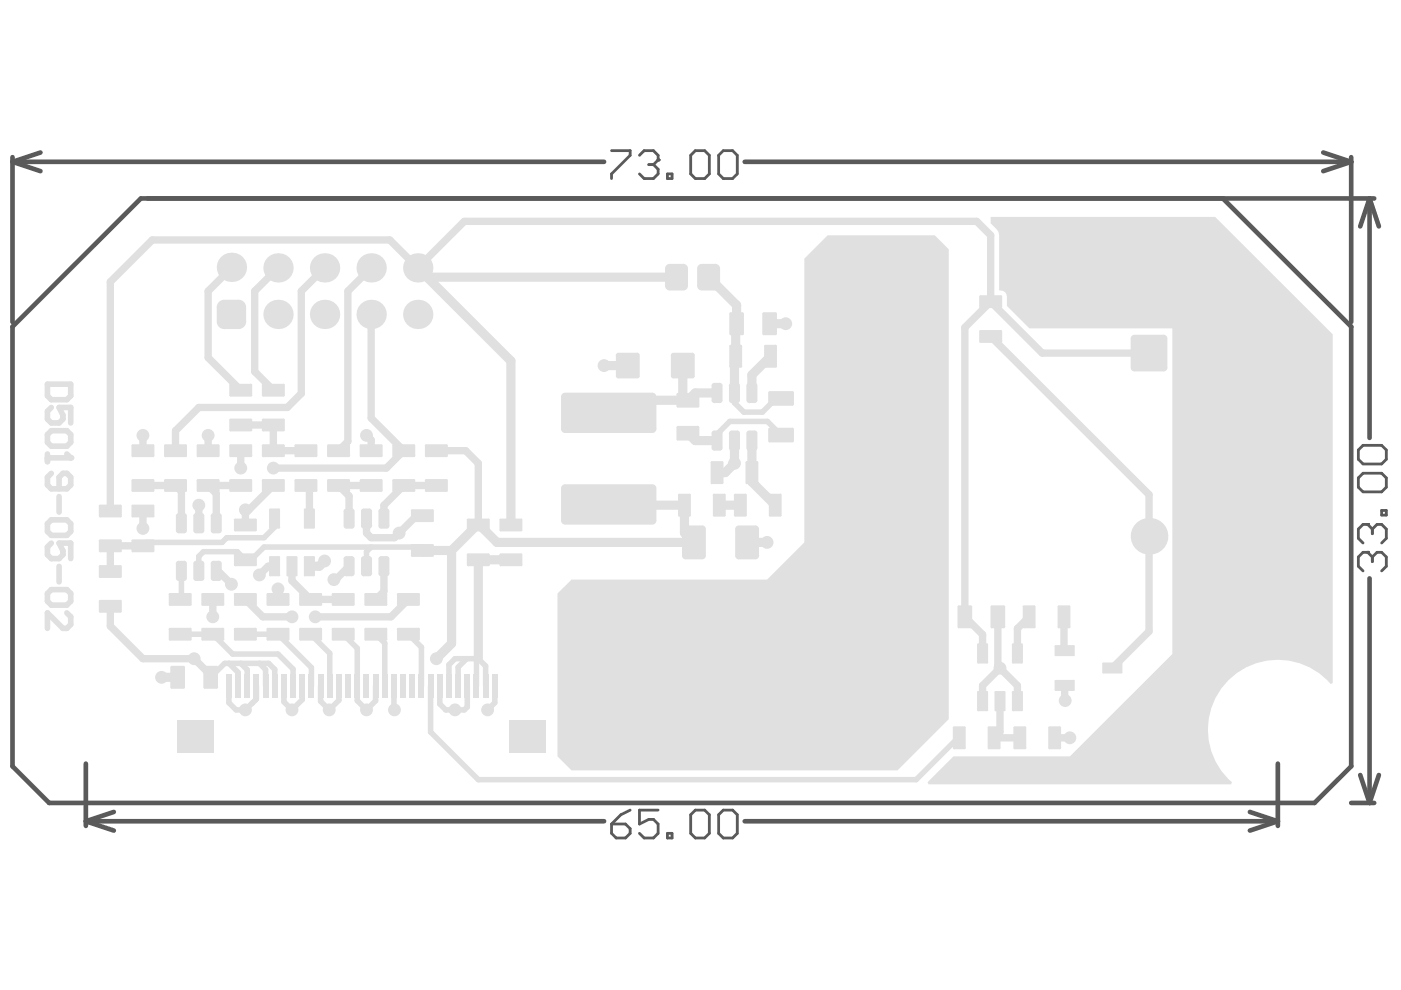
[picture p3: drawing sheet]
<svg xmlns="http://www.w3.org/2000/svg" width="297mm" height="210mm" viewBox="0 0 297 210" stroke-linecap="round" stroke-linejoin="round" font-family="sans-serif">
<g fill="none" stroke="#5a5a5a" stroke-width=".99">
<path d="M2.7 33.3v35M2.7 34.3l5.9 2M2.7 34.3h125.4M8.6 32.3l-5.9 2M157.9 34.3h128.6M280.6 32.3l5.9 2M286.5 33.3v35M286.5 34.3l-5.9 2M31.3 42.1h260.1M290.4 42.1l1.9 5.9M290.4 42.1v50.7M290.4 42.1l-2 5.9"/>
<path d="M290.4 122.6v47.6M18.2 161.9v13.2M18.2 174.1l5.9 2M18.2 174.1h109.9M24.1 172.2l-5.9 1.9M157.9 174.1h113M265 172.2l5.9 1.9M270.9 161.9v13.2M270.9 174.1l-5.9 2M286.5 170.2h4.9M288.4 164.3l2 5.9M292.3 164.3l-1.9 5.9"/>
</g>
<path d="M290 117.1h-1l-1 1v2l1 1" fill="none" stroke="#5a5a5a" stroke-width=".59"/>
<circle cx="290" cy="117.1" r=".3" fill="#5a5a5a"/>
<path d="M290 117.1l1 1M290 111.2h-1l-1 1v1.9l1 1M291 118.1v1M291 118.1l.9-1h1l1 1v2l-1 1" fill="none" stroke="#5a5a5a" stroke-width=".59"/>
<circle cx="290" cy="111.2" r=".3" fill="#5a5a5a"/>
<g fill="none" stroke="#5a5a5a" stroke-width=".59">
<path d="M129.7 31.9h3.9v1l-3.9 4v1M135.6 32.9l1-1h1.9l1 1v1M288 95.4l1-1h3.9l1 1v2l-1 1h-3.9l-1-1zM288 101.3l1-1h3.9l1 1v2l-1 1h-3.9l-1-1zM290 111.2l1 1M291 112.2v1M291 112.2l.9-1h1l1 1v1.9l-1 1M292.9 108.2h1v1h-1zM129.7 174.7h2.9l1 1v1l-1 1h-2l-.9-1zM133.6 171.8l-2 .9-1.9 2M139.5 171.8h-3.9v2.9l2-1h.9l1 1v2l-1 1h-1.9l-1-1M141.5 176.7h1v1h-1z"/>
<path d="M146.4 172.7l1-.9h2l1 .9v4l-1 1h-2l-1-1zM152.4 172.7l1-.9h1.9l1 .9v4l-1 1h-1.9l-1-1z"/>
</g>
<circle cx="139.5" cy="33.9" r=".3" fill="#5a5a5a"/>
<path d="M137.6 34.9h.9M138.5 34.9l1 1v1l-1 1h-1.9l-1-1M139.5 33.9l-1 1M141.5 36.9h1v1h-1zM146.4 32.9l1-1h2l1 1v4l-1 1h-2l-1-1zM152.4 32.9l1-1h1.9l1 1v4l-1 1h-1.9l-1-1z" fill="none" stroke="#5a5a5a" stroke-width=".59"/>
<path d="M2.7 69.3l27.2-27.2h229.4l27.2 27.2v93.2l-7.8 7.7h-268.3l-7.7-7.7z" fill="none" stroke="#5a5a5a" stroke-width=".99"/>
<g fill="#e0e0e0">
<path d="M210 46h47.6l25 24.9v73.9l-.5 .2a14.8 14.8 0 0 0-21.6-.8 14.8 14.8 0 0 0 .7 21.6l-.2 .5h-64.1l-.2-.5 5.4-5.4h24.7l21.8-21.7v-69.1h-30.3l-4.8-4.7v-2a1.34 1.34 0 0 0-1.7-1.3v-11.7l-.1-.7-.4-.6-1.3-1.3z"/>
<path d="M170.5 54.8l5-4.9h22.7l3 3v99.6l-10.9 10.8h-69.1l-3-2.9v-34.5l3-3h41.4l7.9-7.9z"/>
<circle cx="30.3" cy="115.7" r=".78"/>
</g>
<path d="M31 115l-.7 .7" fill="none" stroke="#e0e0e0" stroke-width="1.2"/>
<circle cx="38.2" cy="134.5" r=".58" fill="#e0e0e0"/>
<path d="M42.2 118v3M48.1 114l-1 1M38.5 126.8l-.3 .3M45.1 134.5l4.2 4.2M50.5 142.6v2.8M53.5 149.1h.1M56.3 142v3.4M58.3 141.9v3.5" fill="none" stroke="#e0e0e0" stroke-width="1.2"/>
<path d="M42.2 86.4l-5 4.9M51 95.6v3.6M37.2 102.9l1.3 1.3M45.1 127.1v3.7M45.8 121h.4l2.9 2.9" fill="none" stroke="#e0e0e0" stroke-width="1.6"/>
<circle cx="58.9" cy="134.5" r=".58" fill="#e0e0e0"/>
<path d="M54 78.8l4 3.9M64.9 102.9l.7 .8M71.8 102.9l2.2 2.3M58.2 120h-1.3l-1.9 1.9M61.9 120v3.1M74 120l-2.8 2.9h-.4" fill="none" stroke="#e0e0e0" stroke-width="1.6"/>
<path d="M58.2 110v1.8l-2.2 2.2M62.1 141.9v3.5M66 141.5v3.9" fill="none" stroke="#e0e0e0" stroke-width="1.2"/>
<circle cx="71.8" cy="102.9" r=".78" fill="#e0e0e0"/>
<path d="M79.7 134.7v-.2l1.9 1.9M86.6 134.7v-.2l2.8 2.7" fill="none" stroke="#e0e0e0" stroke-width="1.2"/>
<path d="M77.7 110v3l1 1" fill="none" stroke="#e0e0e0" stroke-width="1.6"/>
<circle cx="85.6" cy="102.9" r=".78" fill="#e0e0e0"/>
<g fill="none" stroke="#e0e0e0" stroke-width="1.9">
<path d="M88.6 56.8l19.7 19.7v34.8M90.5 58.8h52.9M150.2 58.8l6 5.9v3.9l-.2 .2v6.7l-.3 .3v7.5M128.1 77.5h5M144.8 77.5v6.3l1 1.1M163.2 68.6h3.4M163.4 75.5l-4 4v3.8M145.8 84.9h-14.1l-2.6 2.6M145.8 91.9l1.6 1.5h4.6M152 83.3h-4.6l-1.6 1.6M155.7 93.4v4.8l-1.9 2h-1.8M159.4 93.4v8.8l5 4.9"/>
<path d="M68.8 118.9l-1.1 1.1h-2.1M95.7 116.7h-6.1l.2 .3M95.7 116.7v19.7l-3.2 3.3M108.3 118.7h-6.9v21M129.1 107l.1 .1h15.9v5.9l2 2h-41.7l-4-3.9-5.7 5.6M152.5 107.1h4.5M158.4 115h4.2M58.9 124.9v2.2M34.3 143.6h3.4"/>
</g>
<g fill="none" stroke="#e0e0e0" stroke-width="1.2">
<path d="M10.1 81.5h4.9v2.4l-.8 .8h-3.3l-.8-.8zM10.1 92.1l.8-.8h3.3l.8 .8v1.7l-.8 .8h-3.3l-.8-.8zM10.1 96.3v1.6M10.1 97.1h4.9M10.9 86.4l-.8 .8v1.7l.8 .8h1.6l.8-.8v-.9l-.8-1.6h2.5v3.3M155.7 83.3v2.1l2 2h4l2.9-2.9h1M165.6 92.2l-2.9-2.8h-8l-2.7 2.7v1.3M31 115h16.1M48.1 114h7.9M78.7 116l-1 1v3M89.6 116h-33.6l-2.7 2.7h-1.3l-1.7-1.7h-7.2l-.9 1M38.2 134.5h6.9"/>
<path d="M38.5 121v5.8M49.3 138.7h9.6l3.2 3.2M52 134.5h6.9l7.1 7M65.9 134.5l4 4v6.9M72.8 134.5l2.9 2.9v11.2l2 1.9 1.9-1.9v-3.2M81.6 136.4v9M89.4 137.2v8.2M98.9 139.7l-1.8 1.8v3.9M101.4 139.7l1.6 1.5v4.2M101.4 139.7h-4.9l-1.3 1.2v4.5M101.4 139.7l-.4 .3v5.4M48.5 145.4v3.6l1.6 1.5h1.9l2.4-2.3v-2.8"/>
<path d="M48.6 140.6l1.9 2M51 140.6l1.4 1.4v3.4M54.2 148.4h.1M55 140.6l1.3 1.4M58.3 141.9l-1.3-1.3h-9.4l-2.9 3M60.2 145.4v3.4l1.7 1.7 2.2-2.2v-2.9M68 145.4v3.3l1.8 1.8 2.1-2v-3.1M83.5 145.4v5l.1 .1M91.3 145.4v9.8l10.1 10.1h92.8l8.9-8.9M93.2 145.4v3.9l1.3 1.2h3.9l.7-.6v-4.5M104.9 145.4v3.6l-1.5 1.5"/>
</g>
<g fill="none" stroke="#e0e0e0" stroke-width="1.6">
<path d="M49.1 56.8l-5 4.9v14.1l6.9 6.9M58.9 56.8l-4.9 4.9v17.1M68.8 56.8l-4.9 4.9v21.7l-3 3h-18.7M78.7 56.8l-4.9 4.9v31.9l-2 2M78.7 66.7v22l6.9 6.9-3.7 3.6h-23.9M210 64l-5.4 5.4v61.4l3.7 3.7v3.9M210 64v-14.1l-2.9-3h-108.7l-9.8 9.9-6-5.9h-50.3l-8.9 8.9v48.5M210 71.3l33.6 33.6v29l-7.8 7.7M210 64l11 10.9h22.6M30.3 92.3v3.3M37.2 91.3v4.3M44.1 92.3v3.3"/>
<path d="M51 90.1h7v5.5h6.9M77.7 92.3l1 1v2.3M92.5 95.6h6.2l2.7 2.6v12.9M30.3 115.7h-6.9v5.5M30.3 108.3v3.7M30.3 102.9h6.9M38.5 104.2v6.7M42.2 107.1v3.8M51 102.9h-6.9l1.7 1.8v6.2M58 102.9l-5.2 5.2h-.8v3.2M65.6 103.7v6.3M71.8 102.9h6.9"/>
<path d="M74 105.2v4.8M89.6 109.3h-1.3l-4.7 4.7h-4.9M92.5 102.9h-6.9l-4.2 4.2v2.9M23.4 128.6v4.2l6.9 6.9h10.9l3.5 3.5v.4M52 127.1l3.7 3.7h6.2M61.9 123.1l4 4h6.9M81.4 120v5.4l-1.7 1.7M86.6 127.1l-3.7 3.7h-16.1M211.6 130.8v10.4l4.1 4.2v3.4M218.2 130.8l-2.5 2.5v5.1M225.6 130.8v7l.1 .1M212 141.7l-3.7 3.7v3.4"/>
<path d="M212 148.8v6.4l-1.2 1.2h5.4M223.6 156.4h3.2M225.7 145.3v3.1l.1 .1"/>
</g>
<circle cx="15" cy="97.1" r=".59" fill="#e0e0e0"/>
<path d="M14.2 96.3l.8 .8M10.1 111l.8-.8h3.3l.8 .8v1.7l-.8 .8h-3.3l-.8-.8zM10.9 100.4l-.8 .8v1.6l.8 .8h3.3l.8-.8v-1.6l-.8-.8h-.9l-.8 .8v2.4M10.9 115.2l-.8 .8v1.6l.8 .8h1.6l.8-.8v-.8l-.8-1.6h2.5v3.2M12.5 105.3v3.3M10.1 125.8l.8-.8h3.3l.8 .8v1.7l-.8 .8h-3.3l-.8-.8zM12.5 120.1v3.3M14.2 129.9l.8 .9v1.6l-.8 .8h-.9l-3.2-3.3v3.3" fill="none" stroke="#e0e0e0" stroke-width="1.2"/>
<g fill="#e0e0e0">
<path d="M50.6 63.6v1.5zM50.6 63.6a1.55 1.55 0 0 1 1.6 1.5h-1.6z"/>
<path d="M46 65.1h1.5zM46.3 64.2l.7-.6h.5v1.5h-1.5z"/>
<path d="M47.5 68.2v1.6zM46 68.2h1.5v1.6a1.55 1.55 0 0 1-1.5-1.6z"/>
<path d="M50.6 68.2h1.6zM50.6 68.2h1.6a1.55 1.55 0 0 1-1.6 1.6z"/>
<path d="M246.7 78h.8zM246.7 78h.8a.78 .78 0 0 1-.8 .7z"/>
<path d="M246.7 71v.8zM246.7 71a.78 .78 0 0 1 .8 .8h-.8z"/>
<path d="M239.7 71.8h.8zM240 71.2l.5-.2v.8h-.8z"/>
<path d="M240.5 78v.7zM239.7 78h.8v.7a.78 .78 0 0 1-.8-.7z"/>
<path d="M21.2 129.6v.3zM21 129.6h.2v.3z"/>
<path d="M25.5 129.6h.3zM25.5 129.6h.3l-.3 .3z"/>
<path d="M25.5 127.2v.3zM25.5 127.2l.3 .3h-.3z"/>
<path d="M21 127.5h.2zM21 127.3l.2-.1v.3h-.2z"/>
<path d="M21.2 122.3v.2zM21 122.3h.2v.2z"/>
<path d="M25.5 122.3h.3zM25.5 122.3h.3l-.3 .2z"/>
<path d="M25.5 119.8v.3zM25.5 119.8l.3 .3h-.3z"/>
<path d="M21 120.1h.2zM21 119.9l.2-.1v.3h-.2z"/>
<path d="M42.7 118.9v.6zM42.7 118.9a.58 .58 0 0 1 .6 .6h-.6z"/>
<path d="M41 119.5h.6zM41.2 119.1l.4-.2v.6h-.6z"/>
<path d="M41.6 122.6v.6zM41 122.6h.6v.6a.58 .58 0 0 1-.6-.6z"/>
<path d="M42.7 122.6h.6zM42.7 122.6h.6a.58 .58 0 0 1-.6 .6z"/>
<path d="M39 118.9v.6zM39 118.9a.58 .58 0 0 1 .6 .6h-.6z"/>
<path d="M37.3 119.5h.6zM37.5 119.1l.4-.2v.6h-.6z"/>
<path d="M37.9 122.6v.6zM37.3 122.6h.6v.6a.58 .58 0 0 1-.6-.6z"/>
<path d="M39 122.6h.6zM39 122.6h.6a.58 .58 0 0 1-.6 .6z"/>
<path d="M46.4 118.9v.6zM46.4 118.9a.58 .58 0 0 1 .6 .6h-.6z"/>
<path d="M44.7 119.5h.6zM44.9 119.1l.4-.2v.6h-.6z"/>
<path d="M45.3 122.6v.6zM44.7 122.6h.6v.6a.58 .58 0 0 1-.6-.6z"/>
<path d="M46.4 122.6h.6zM46.4 122.6h.6a.58 .58 0 0 1-.6 .6z"/>
<path d="M57.3 122v.2zM57 122h.3v.2z"/>
<path d="M59.1 122h.3zM59.1 122h.3l-.3 .2z"/>
<path d="M59.1 117.9v.2zM59.1 117.9l.3 .2h-.3z"/>
<path d="M57 118.1h.3zM57.1 118l.2-.1v.2h-.3z"/>
<path d="M64.7 122v.2zM64.4 122h.3v.2z"/>
<path d="M66.5 122h.3zM66.5 122h.3l-.3 .2z"/>
<path d="M66.5 117.9v.2zM66.5 117.9l.3 .2h-.3z"/>
<path d="M64.4 118.1h.3zM64.5 118l.2-.1v.2h-.3z"/>
<path d="M61 122v.2zM60.7 122h.3v.2z"/>
<path d="M62.8 122h.3zM62.8 122h.3l-.3 .2z"/>
<path d="M62.8 117.9v.2zM62.8 117.9l.3 .2h-.3z"/>
<path d="M60.7 118.1h.3zM60.8 118l.2-.1v.2h-.3z"/>
<path d="M67 101.6v.2zM67 101.6l.3 .2h-.3z"/>
<path d="M62.4 101.8h.3zM62.5 101.7l.2-.1v.2h-.3z"/>
<path d="M62.7 104v.3zM62.4 104h.3v.3z"/>
<path d="M67 104h.3zM67 104h.3l-.3 .3z"/>
<path d="M67 94.2v.3zM67 94.2l.3 .3h-.3z"/>
<path d="M62.4 94.5h.3zM62.5 94.3l.2-.1v.3h-.3z"/>
<path d="M62.7 96.6v.3zM62.4 96.6h.3v.3z"/>
<path d="M67 96.6h.3zM67 96.6h.3l-.3 .3z"/>
<path d="M70.6 135.6v.2zM70.3 135.6h.3v.2z"/>
<path d="M74.9 135.6h.3zM74.9 135.6h.3l-.3 .2z"/>
<path d="M74.9 133.1v.3zM74.9 133.1l.3 .3h-.3z"/>
<path d="M70.3 133.4h.3zM70.4 133.2l.2-.1v.3h-.3z"/>
<path d="M70.6 128.2v.3zM70.3 128.2h.3v.3z"/>
<path d="M74.9 128.2h.3zM74.9 128.2h.3l-.3 .3z"/>
<path d="M74.9 125.7v.3zM74.9 125.7l.3 .3h-.3z"/>
<path d="M70.3 126h.3zM70.4 125.9l.2-.2v.3h-.3z"/>
<path d="M74.6 117.9v.6zM74.6 117.9a.58 .58 0 0 1 .6 .6h-.6z"/>
<path d="M72.8 118.5h.6zM73 118.1l.4-.2v.6h-.6z"/>
<path d="M73.4 121.6v.6zM72.8 121.6h.6v.6a.58 .58 0 0 1-.6-.6z"/>
<path d="M74.6 121.6h.6zM74.6 121.6h.6a.58 .58 0 0 1-.6 .6z"/>
<path d="M73.9 101.6v.2zM73.9 101.6l.3 .2h-.3z"/>
<path d="M69.4 101.8h.2zM69.4 101.7l.2-.1v.2h-.2z"/>
<path d="M69.6 104v.3zM69.4 104h.2v.3z"/>
<path d="M73.9 104h.3zM73.9 104h.3l-.3 .3z"/>
<path d="M73.9 94.2v.3zM73.9 94.2l.3 .3h-.3z"/>
<path d="M69.4 94.5h.2zM69.4 94.3l.2-.1v.3h-.2z"/>
<path d="M69.6 96.6v.3zM69.4 96.6h.2v.3z"/>
<path d="M73.9 96.6h.3zM73.9 96.6h.3l-.3 .3z"/>
<path d="M81.8 133.1v.3zM81.8 133.1l.3 .3h-.3z"/>
<path d="M77.3 133.4h.2zM77.3 133.2l.2-.1v.3h-.2z"/>
<path d="M77.5 135.6v.2zM77.3 135.6h.2v.2z"/>
<path d="M81.8 135.6h.3zM81.8 135.6h.3l-.3 .2z"/>
<path d="M81.8 125.7v.3zM81.8 125.7l.3 .3h-.3z"/>
<path d="M77.3 126h.2zM77.3 125.9l.2-.2v.3h-.2z"/>
<path d="M77.5 128.2v.3zM77.3 128.2h.2v.3z"/>
<path d="M81.8 128.2h.3zM81.8 128.2h.3l-.3 .3z"/>
<path d="M82 117.9v.6zM82 117.9a.58 .58 0 0 1 .6 .6h-.6z"/>
<path d="M80.2 118.5h.6zM80.4 118.1l.4-.2v.6h-.6z"/>
<path d="M80.8 121.6v.6zM80.2 121.6h.6v.6a.58 .58 0 0 1-.6-.6z"/>
<path d="M82 121.6h.6zM82 121.6h.6a.58 .58 0 0 1-.6 .6z"/>
<path d="M78.3 117.9v.6zM78.3 117.9a.58 .58 0 0 1 .6 .6h-.6z"/>
<path d="M76.5 118.5h.6zM76.7 118.1l.4-.2v.6h-.6z"/>
<path d="M77.1 121.6v.6zM76.5 121.6h.6v.6a.58 .58 0 0 1-.6-.6z"/>
<path d="M78.3 121.6h.6zM78.3 121.6h.6a.58 .58 0 0 1-.6 .6z"/>
<path d="M80.9 101.6v.2zM80.9 101.6l.2 .2h-.2z"/>
<path d="M76.3 101.8h.2zM76.3 101.7l.2-.1v.2h-.2z"/>
<path d="M76.5 104v.3zM76.3 104h.2v.3z"/>
<path d="M80.9 104h.2zM80.9 104h.2l-.2 .3z"/>
<path d="M80.9 94.2v.3zM80.9 94.2l.2 .3h-.2z"/>
<path d="M76.3 94.5h.2zM76.3 94.3l.2-.1v.3h-.2z"/>
<path d="M76.5 96.6v.3zM76.3 96.6h.2v.3z"/>
<path d="M80.9 96.6h.2zM80.9 96.6h.2l-.2 .3z"/>
<path d="M88.8 133.1v.3zM88.8 133.1l.2 .3h-.2z"/>
<path d="M84.2 133.4h.2zM84.2 133.2l.2-.1v.3h-.2z"/>
<path d="M84.4 135.6v.2zM84.2 135.6h.2v.2z"/>
<path d="M88.8 135.6h.2zM88.8 135.6h.2l-.2 .2z"/>
<path d="M88.8 125.7v.3zM88.8 125.7l.2 .3h-.2z"/>
<path d="M84.2 126h.2zM84.2 125.9l.2-.2v.3h-.2z"/>
<path d="M84.4 128.2v.3zM84.2 128.2h.2v.3z"/>
<path d="M88.8 128.2h.2zM88.8 128.2h.2l-.2 .3z"/>
<path d="M25.5 107v.3zM25.5 107l.3 .3h-.3z"/>
<path d="M21 107.3h.2zM21 107.1l.2-.1v.3h-.2z"/>
<path d="M21.2 109.4v.3zM21 109.4h.2v.3z"/>
<path d="M25.5 109.4h.3zM25.5 109.4h.3l-.3 .3z"/>
<path d="M25.5 114.4v.2zM25.5 114.4l.3 .2h-.3z"/>
<path d="M21 114.6h.2zM21 114.5l.2-.1v.2h-.2z"/>
<path d="M21.2 116.8v.3zM21 116.8h.2v.3z"/>
<path d="M25.5 116.8h.3zM25.5 116.8h.3l-.3 .3z"/>
<path d="M39 108.8v.6zM39 108.8a.58 .58 0 0 1 .6 .6h-.6z"/>
<path d="M37.3 109.4h.6zM37.5 109l.4-.2v.6h-.6z"/>
<path d="M37.9 112.5v.6zM37.3 112.5h.6v.6a.58 .58 0 0 1-.6-.6z"/>
<path d="M39 112.5h.6zM39 112.5h.6a.58 .58 0 0 1-.6 .6z"/>
<path d="M42.7 108.8v.6zM42.7 108.8a.58 .58 0 0 1 .6 .6h-.6z"/>
<path d="M41 109.4h.6zM41.2 109l.4-.2v.6h-.6z"/>
<path d="M41.6 112.5v.6zM41 112.5h.6v.6a.58 .58 0 0 1-.6-.6z"/>
<path d="M42.7 112.5h.6zM42.7 112.5h.6a.58 .58 0 0 1-.6 .6z"/>
<path d="M46.4 108.8v.6zM46.4 108.8a.58 .58 0 0 1 .6 .6h-.6z"/>
<path d="M44.7 109.4h.6zM44.9 109l.4-.2v.6h-.6z"/>
<path d="M45.3 112.5v.6zM44.7 112.5h.6v.6a.58 .58 0 0 1-.6-.6z"/>
<path d="M46.4 112.5h.6zM46.4 112.5h.6a.58 .58 0 0 1-.6 .6z"/>
<path d="M57.3 111.9v.2zM57 111.9h.3v.2z"/>
<path d="M59.1 111.9h.3zM59.1 111.9h.3l-.3 .2z"/>
<path d="M59.1 107.8v.2zM59.1 107.8l.3 .2h-.3z"/>
<path d="M57 108h.3zM57.1 107.9l.2-.1v.2h-.3z"/>
<path d="M64.7 111.9v.2zM64.4 111.9h.3v.2z"/>
<path d="M66.5 111.9h.3zM66.5 111.9h.3l-.3 .2z"/>
<path d="M66.5 107.8v.2zM66.5 107.8l.3 .2h-.3z"/>
<path d="M64.4 108h.3zM64.5 107.9l.2-.1v.2h-.3z"/>
<path d="M74.6 107.8v.6zM74.6 107.8a.58 .58 0 0 1 .6 .6h-.6z"/>
<path d="M72.8 108.4h.6zM73 108l.4-.2v.6h-.6z"/>
<path d="M73.4 111.5v.6zM72.8 111.5h.6v.6a.58 .58 0 0 1-.6-.6z"/>
<path d="M74.6 111.5h.6zM74.6 111.5h.6a.58 .58 0 0 1-.6 .6z"/>
<path d="M82 107.8v.6zM82 107.8a.58 .58 0 0 1 .6 .6h-.6z"/>
<path d="M80.2 108.4h.6zM80.4 108l.4-.2v.6h-.6z"/>
<path d="M80.8 111.5v.6zM80.2 111.5h.6v.6a.58 .58 0 0 1-.6-.6z"/>
<path d="M82 111.5h.6zM82 111.5h.6a.58 .58 0 0 1-.6 .6z"/>
<path d="M78.3 107.8v.6zM78.3 107.8a.58 .58 0 0 1 .6 .6h-.6z"/>
<path d="M76.5 108.4h.6zM76.7 108l.4-.2v.6h-.6z"/>
<path d="M77.1 111.5v.6zM76.5 111.5h.6v.6a.58 .58 0 0 1-.6-.6z"/>
<path d="M78.3 111.5h.6zM78.3 111.5h.6a.58 .58 0 0 1-.6 .6z"/>
<path d="M141 56.9h1zM141.3 56.2l.7-.2v.9h-1z"/>
<path d="M142 60.6v1zM141 60.6h1v1a.97 .97 0 0 1-1-1z"/>
<path d="M144.9 60.6h1zM144.9 60.6h1a.97 .97 0 0 1-1 1z"/>
<path d="M144.9 56v.9zM144.9 56a.97 .97 0 0 1 1 .9h-1z"/>
<path d="M151.4 84.9v.6zM150.9 84.9h.5v.6a.58 .58 0 0 1-.5-.6z"/>
<path d="M152.6 84.9h.6zM152.6 84.9h.6a.58 .58 0 0 1-.6 .6z"/>
<path d="M152.6 81.2v.6zM152.6 81.2a.58 .58 0 0 1 .6 .6h-.6z"/>
<path d="M150.9 81.8h.5zM151 81.3l.4-.1v.6h-.5z"/>
<path d="M151.4 95v.5zM150.9 95h.5v.5a.58 .58 0 0 1-.5-.5z"/>
<path d="M152.6 95h.6zM152.6 95h.6a.58 .58 0 0 1-.6 .5z"/>
<path d="M152.6 91.3v.6zM152.6 91.3a.58 .58 0 0 1 .6 .6h-.6z"/>
<path d="M150.9 91.9h.5zM151 91.4l.4-.1v.6h-.5z"/>
<path d="M150.7 98h.2zM150.7 97.9l.2-.1v.2h-.2z"/>
<path d="M150.9 102.4v.2zM150.7 102.4h.2v.2z"/>
<path d="M153.1 102.4h.3zM153.1 102.4h.3l-.3 .2z"/>
<path d="M153.1 97.8v.2zM153.1 97.8l.3 .2h-.3z"/>
<path d="M147.8 56.9h1zM148.1 56.2l.7-.2v.9h-1z"/>
<path d="M148.8 60.6v1zM147.8 60.6h1v1a.97 .97 0 0 1-1-1z"/>
<path d="M151.7 60.6h1zM151.7 60.6h1a.97 .97 0 0 1-1 1z"/>
<path d="M151.7 56v.9zM151.7 56a.97 .97 0 0 1 1 .9h-1z"/>
<path d="M160.2 117.8h.7zM160.2 117.8h.7a.76 .76 0 0 1-.7 .8z"/>
<path d="M160.2 111.4v.8zM160.2 111.4a.76 .76 0 0 1 .7 .8h-.7z"/>
<path d="M155.9 112.2h.7zM156.1 111.6l.5-.2v.8h-.7z"/>
<path d="M156.6 117.8v.8zM155.9 117.8h.7v.8a.76 .76 0 0 1-.7-.8z"/>
<path d="M158.8 84.9v.6zM158.3 84.9h.5v.6a.58 .58 0 0 1-.5-.6z"/>
<path d="M160 84.9h.6zM160 84.9h.6a.58 .58 0 0 1-.6 .6z"/>
<path d="M160 81.2v.6zM160 81.2a.58 .58 0 0 1 .6 .6h-.6z"/>
<path d="M158.3 81.8h.5zM158.4 81.3l.4-.1v.6h-.5z"/>
<path d="M158.8 95v.5zM158.3 95h.5v.5a.58 .58 0 0 1-.5-.5z"/>
<path d="M160 95h.6zM160 95h.6a.58 .58 0 0 1-.6 .5z"/>
<path d="M160 91.3v.6zM160 91.3a.58 .58 0 0 1 .6 .6h-.6z"/>
<path d="M158.3 91.9h.5zM158.4 91.4l.4-.1v.6h-.5z"/>
<path d="M158.1 98h.2zM158.1 97.9l.2-.1v.2h-.2z"/>
<path d="M158.3 102.4v.2zM158.1 102.4h.2v.2z"/>
<path d="M160.5 102.4h.3zM160.5 102.4h.3l-.3 .2z"/>
<path d="M160.5 97.8v.2zM160.5 97.8l.3 .2h-.3z"/>
<path d="M163.2 93.5v.3zM162.9 93.5h.3v.3z"/>
<path d="M168 93.5h.3zM168 93.5h.3l-.3 .3z"/>
<path d="M168 90.7v.3zM168 90.7l.3 .3h-.3z"/>
<path d="M162.9 91h.3zM162.9 90.8l.3-.1v.3h-.3z"/>
<path d="M163.2 85.7v.3zM162.9 85.7h.3v.3z"/>
<path d="M168 85.7h.3zM168 85.7h.3l-.3 .3z"/>
<path d="M168 82.9v.3zM168 82.9l.3 .3h-.3z"/>
<path d="M162.9 83.2h.3zM162.9 83.1l.3-.2v.3h-.3z"/>
<path d="M207.4 150.6v.2zM207.2 150.6h.2v.2z"/>
<path d="M209.3 150.6h.2zM209.3 150.6h.2l-.2 .2z"/>
<path d="M209.3 146.5v.3zM209.3 146.5l.2 .3h-.2z"/>
<path d="M207.2 146.8h.2zM207.2 146.6l.2-.1v.3h-.2z"/>
<path d="M205.8 132.9h.3zM205.8 132.9h.3l-.3 .3z"/>
<path d="M205.8 128.4v.3zM205.8 128.4l.3 .3h-.3z"/>
<path d="M203 128.7h.3zM203.1 128.5l.2-.1v.3h-.3z"/>
<path d="M203.3 132.9v.3zM203 132.9h.3v.3z"/>
<path d="M214.8 150.6v.2zM214.5 150.6h.3v.2z"/>
<path d="M216.6 150.6h.3zM216.6 150.6h.3l-.3 .2z"/>
<path d="M216.6 146.5v.3zM216.6 146.5l.3 .3h-.3z"/>
<path d="M214.5 146.8h.3zM214.6 146.6l.2-.1v.3h-.3z"/>
<path d="M211.1 150.6v.2zM210.9 150.6h.2v.2z"/>
<path d="M213 150.6h.2zM213 150.6h.2l-.2 .2z"/>
<path d="M213 146.5v.3zM213 146.5l.2 .3h-.2z"/>
<path d="M210.9 146.8h.2zM210.9 146.6l.2-.1v.3h-.2z"/>
<path d="M217.3 158.6h.3zM217.3 158.6h.3l-.3 .3z"/>
<path d="M217.3 154v.3zM217.3 154l.3 .3h-.3z"/>
<path d="M214.9 154.3h.2zM214.9 154.1l.2-.1v.3h-.2z"/>
<path d="M215.1 158.6v.3zM214.9 158.6h.2v.3z"/>
<path d="M224.7 158.6h.3zM224.7 158.6h.3l-.3 .3z"/>
<path d="M224.7 154v.3zM224.7 154l.3 .3h-.3z"/>
<path d="M222.3 154.3h.2zM222.3 154.1l.2-.1v.3h-.2z"/>
<path d="M222.5 158.6v.3zM222.3 158.6h.2v.3z"/>
<path d="M146.2 109.3h.3zM146.2 109.3h.3l-.3 .2z"/>
<path d="M146.2 104.7v.3zM146.2 104.7l.3 .3h-.3z"/>
<path d="M143.8 105h.2zM143.8 104.8l.2-.1v.3h-.2z"/>
<path d="M144 109.3v.2zM143.8 109.3h.2v.2z"/>
<path d="M153.6 109.3h.3zM153.6 109.3h.3l-.3 .2z"/>
<path d="M153.6 104.7v.3zM153.6 104.7l.3 .3h-.3z"/>
<path d="M151.1 105h.3zM151.2 104.8l.2-.1v.3h-.3z"/>
<path d="M151.4 109.3v.2zM151.1 109.3h.3v.2z"/>
<path d="M158.1 109.3h.2zM158.1 109.3h.2l-.2 .2z"/>
<path d="M158.1 104.7v.3zM158.1 104.7l.2 .3h-.2z"/>
<path d="M155.6 105h.3zM155.6 104.8l.3-.1v.3h-.3z"/>
<path d="M155.9 109.3v.2zM155.6 109.3h.3v.2z"/>
<path d="M165.4 109.3h.3zM165.4 109.3h.3l-.3 .2z"/>
<path d="M165.4 104.7v.3zM165.4 104.7l.3 .3h-.3z"/>
<path d="M163 105h.3zM163 104.8l.3-.1v.3h-.3z"/>
<path d="M163.3 109.3v.2zM163 109.3h.3v.2z"/>
<path d="M207.4 140.5v.2zM207.2 140.5h.2v.2z"/>
<path d="M209.3 140.5h.2zM209.3 140.5h.2l-.2 .2z"/>
<path d="M209.3 136.4v.3zM209.3 136.4l.2 .3h-.2z"/>
<path d="M207.2 136.7h.2zM207.2 136.5l.2-.1v.3h-.2z"/>
<path d="M214.8 140.5v.2zM214.5 140.5h.3v.2z"/>
<path d="M216.6 140.5h.3zM216.6 140.5h.3l-.3 .2z"/>
<path d="M216.6 136.4v.3zM216.6 136.4l.3 .3h-.3z"/>
<path d="M214.5 136.7h.3zM214.6 136.5l.2-.1v.3h-.3z"/>
<path d="M36.1 141.5h.3zM36.2 141.3l.2-.1v.3h-.3z"/>
<path d="M36.4 145.7v.3zM36.1 145.7h.3v.3z"/>
<path d="M38.9 145.7h.3zM38.9 145.7h.3l-.3 .3z"/>
<path d="M38.9 141.2v.3zM38.9 141.2l.3 .3h-.3z"/>
<path d="M39.4 101.6v.2zM39.4 101.6l.2 .2h-.2z"/>
<path d="M34.8 101.8h.3zM34.8 101.7l.3-.1v.2h-.3z"/>
<path d="M35.1 104v.3zM34.8 104h.3v.3z"/>
<path d="M39.4 104h.2zM39.4 104h.2l-.2 .3z"/>
<path d="M32.5 101.6v.2zM32.5 101.6l.2 .2h-.2z"/>
<path d="M27.9 101.8h.2zM27.9 101.7l.2-.1v.2h-.2z"/>
<path d="M28.1 104v.3zM27.9 104h.2v.3z"/>
<path d="M32.5 104h.2zM32.5 104h.2l-.2 .3z"/>
<path d="M39.4 94.2v.3zM39.4 94.2l.2 .3h-.2z"/>
<path d="M34.8 94.5h.3zM34.8 94.3l.3-.1v.3h-.3z"/>
<path d="M35.1 96.6v.3zM34.8 96.6h.3v.3z"/>
<path d="M39.4 96.6h.2zM39.4 96.6h.2l-.2 .3z"/>
<path d="M32.5 94.2v.3zM32.5 94.2l.2 .3h-.2z"/>
<path d="M27.9 94.5h.2zM27.9 94.3l.2-.1v.3h-.2z"/>
<path d="M28.1 96.6v.3zM27.9 96.6h.2v.3z"/>
<path d="M32.5 96.6h.2zM32.5 96.6h.2l-.2 .3z"/>
<path d="M43.1 141.5h.3zM43.2 141.3l.2-.1v.3h-.3z"/>
<path d="M43.4 145.7v.3zM43.1 145.7h.3v.3z"/>
<path d="M45.9 145.7h.3zM45.9 145.7h.3l-.3 .3z"/>
<path d="M45.9 141.2v.3zM45.9 141.2l.3 .3h-.3z"/>
<path d="M68 133.1v.3zM68 133.1l.3 .3h-.3z"/>
<path d="M63.4 133.4h.3zM63.5 133.2l.2-.1v.3h-.3z"/>
<path d="M63.7 135.6v.2zM63.4 135.6h.3v.2z"/>
<path d="M68 135.6h.3zM68 135.6h.3l-.3 .2z"/>
<path d="M54.2 133.1v.3zM54.2 133.1l.3 .3h-.3z"/>
<path d="M49.6 133.4h.3zM49.6 133.2l.3-.1v.3h-.3z"/>
<path d="M49.9 135.6v.2zM49.6 135.6h.3v.2z"/>
<path d="M54.2 135.6h.3zM54.2 135.6h.3l-.3 .2z"/>
<path d="M47.3 133.1v.3zM47.3 133.1l.2 .3h-.2z"/>
<path d="M42.7 133.4h.3zM42.7 133.2l.3-.1v.3h-.3z"/>
<path d="M43 135.6v.2zM42.7 135.6h.3v.2z"/>
<path d="M47.3 135.6h.2zM47.3 135.6h.2l-.2 .2z"/>
<path d="M61.1 133.1v.3zM61.1 133.1l.3 .3h-.3z"/>
<path d="M56.5 133.4h.3zM56.5 133.2l.3-.1v.3h-.3z"/>
<path d="M56.8 135.6v.2zM56.5 135.6h.3v.2z"/>
<path d="M61.1 135.6h.3zM61.1 135.6h.3l-.3 .2z"/>
<path d="M68 125.7v.3zM68 125.7l.3 .3h-.3z"/>
<path d="M63.4 126h.3zM63.5 125.9l.2-.2v.3h-.3z"/>
<path d="M63.7 128.2v.3zM63.4 128.2h.3v.3z"/>
<path d="M68 128.2h.3zM68 128.2h.3l-.3 .3z"/>
<path d="M54.2 125.7v.3zM54.2 125.7l.3 .3h-.3z"/>
<path d="M49.6 126h.3zM49.6 125.9l.3-.2v.3h-.3z"/>
<path d="M49.9 128.2v.3zM49.6 128.2h.3v.3z"/>
<path d="M54.2 128.2h.3zM54.2 128.2h.3l-.3 .3z"/>
<path d="M47.3 125.7v.3zM47.3 125.7l.2 .3h-.2z"/>
<path d="M42.7 126h.3zM42.7 125.9l.3-.2v.3h-.3z"/>
<path d="M43 128.2v.3zM42.7 128.2h.3v.3z"/>
<path d="M47.3 128.2h.2zM47.3 128.2h.2l-.2 .3z"/>
<path d="M61.1 125.7v.3zM61.1 125.7l.3 .3h-.3z"/>
<path d="M56.5 126h.3zM56.5 125.9l.3-.2v.3h-.3z"/>
<path d="M56.8 128.2v.3zM56.5 128.2h.3v.3z"/>
<path d="M61.1 128.2h.3zM61.1 128.2h.3l-.3 .3z"/>
<path d="M54.2 117.3v.3zM54.2 117.3l.3 .3h-.3z"/>
<path d="M49.6 117.6h.3zM49.6 117.5l.3-.2v.3h-.3z"/>
<path d="M49.9 119.8v.2zM49.6 119.8h.3v.2z"/>
<path d="M54.2 119.8h.3zM54.2 119.8h.3l-.3 .2z"/>
<path d="M54.2 110v.2zM54.2 109.9l.3 .3h-.3z"/>
<path d="M49.6 110.2h.3zM49.6 110.1l.3-.2v.3h-.3z"/>
<path d="M49.9 112.4v.3zM49.6 112.4h.3v.3z"/>
<path d="M54.2 112.4h.3zM54.2 112.4h.3l-.3 .3z"/>
<path d="M55.8 104v.3zM55.5 104h.3v.3z"/>
<path d="M60.1 104h.3zM60.1 104h.3l-.3 .3z"/>
<path d="M60.1 101.6v.2zM60.1 101.6l.3 .2h-.3z"/>
<path d="M55.5 101.8h.3zM55.6 101.7l.2-.1v.2h-.3z"/>
<path d="M46.3 101.6v.2zM46.3 101.6l.3 .2h-.3z"/>
<path d="M41.7 101.8h.3zM41.7 101.7l.3-.1v.2h-.3z"/>
<path d="M42 104v.3zM41.7 104h.3v.3z"/>
<path d="M46.3 104h.3zM46.3 104h.3l-.3 .3z"/>
<path d="M53.2 101.6v.2zM53.2 101.6l.3 .2h-.3z"/>
<path d="M48.6 101.8h.3zM48.6 101.7l.3-.1v.2h-.3z"/>
<path d="M48.9 104v.3zM48.6 104h.3v.3z"/>
<path d="M53.2 104h.3zM53.2 104h.3l-.3 .3z"/>
<path d="M55.8 96.6v.3zM55.5 96.6h.3v.3z"/>
<path d="M60.1 96.6h.3zM60.1 96.6h.3l-.3 .3z"/>
<path d="M60.1 94.2v.3zM60.1 94.2l.3 .3h-.3z"/>
<path d="M55.5 94.5h.3zM55.6 94.3l.2-.1v.3h-.3z"/>
<path d="M46.3 94.2v.3zM46.3 94.2l.3 .3h-.3z"/>
<path d="M41.7 94.5h.3zM41.7 94.3l.3-.1v.3h-.3z"/>
<path d="M42 96.6v.3zM41.7 96.6h.3v.3z"/>
<path d="M46.3 96.6h.3zM46.3 96.6h.3l-.3 .3z"/>
<path d="M53.2 94.2v.3zM53.2 94.2l.3 .3h-.3z"/>
<path d="M48.6 94.5h.3zM48.6 94.3l.3-.1v.3h-.3z"/>
<path d="M48.9 96.6v.3zM48.6 96.6h.3v.3z"/>
<path d="M53.2 96.6h.3zM53.2 96.6h.3l-.3 .3z"/>
<path d="M60.1 88.8v.2zM60.1 88.8l.3 .2h-.3z"/>
<path d="M55.5 89h.3zM55.6 88.9l.2-.1v.2h-.3z"/>
<path d="M55.8 91.2v.3zM55.5 91.2h.3v.3z"/>
<path d="M60.1 91.2h.3zM60.1 91.2h.3l-.3 .3z"/>
<path d="M53.2 88.8v.2zM53.2 88.8l.3 .2h-.3z"/>
<path d="M48.6 89h.3zM48.6 88.9l.3-.1v.2h-.3z"/>
<path d="M48.9 91.2v.3zM48.6 91.2h.3v.3z"/>
<path d="M53.2 91.2h.3zM53.2 91.2h.3l-.3 .3z"/>
<path d="M60.1 81.4v.2zM60.1 81.4l.3 .2h-.3z"/>
<path d="M55.5 81.6h.3zM55.6 81.5l.2-.1v.2h-.3z"/>
<path d="M55.8 83.8v.3zM55.5 83.8h.3v.3z"/>
<path d="M60.1 83.8h.3zM60.1 83.8h.3l-.3 .3z"/>
<path d="M53.2 81.4v.2zM53.2 81.4l.3 .2h-.3z"/>
<path d="M48.6 81.6h.3zM48.6 81.5l.3-.1v.2h-.3z"/>
<path d="M48.9 83.8v.3zM48.6 83.8h.3v.3z"/>
<path d="M53.2 83.8h.3zM53.2 83.8h.3l-.3 .3z"/>
<path d="M87.8 101.6v.2zM87.8 101.6l.2 .2h-.2z"/>
<path d="M83.2 101.8h.2zM83.2 101.7l.2-.1v.2h-.2z"/>
<path d="M83.4 104v.3zM83.2 104h.2v.3z"/>
<path d="M87.8 104h.2zM87.8 104h.2l-.2 .3z"/>
<path d="M90.4 104v.3zM90.1 104h.3v.3z"/>
<path d="M94.7 104h.3zM94.7 104h.3l-.3 .3z"/>
<path d="M94.7 101.6v.2zM94.7 101.6l.3 .2h-.3z"/>
<path d="M90.1 101.8h.3zM90.1 101.7l.3-.1v.2h-.3z"/>
<path d="M87.8 94.2v.3zM87.8 94.2l.2 .3h-.2z"/>
<path d="M83.2 94.5h.2zM83.2 94.3l.2-.1v.3h-.2z"/>
<path d="M83.4 96.6v.3zM83.2 96.6h.2v.3z"/>
<path d="M87.8 96.6h.2zM87.8 96.6h.2l-.2 .3z"/>
<path d="M90.4 96.6v.3zM90.1 96.6h.3v.3z"/>
<path d="M94.7 96.6h.3zM94.7 96.6h.3l-.3 .3z"/>
<path d="M94.7 94.2v.3zM94.7 94.2l.3 .3h-.3z"/>
<path d="M90.1 94.5h.3zM90.1 94.3l.3-.1v.3h-.3z"/>
<path d="M110.5 117.3v.3zM110.5 117.3l.3 .3h-.3z"/>
<path d="M105.9 117.6h.3zM105.9 117.5l.3-.2v.3h-.3z"/>
<path d="M106.2 119.8v.2zM105.9 119.8h.3v.2z"/>
<path d="M110.5 119.8h.3zM110.5 119.8h.3l-.3 .2z"/>
<path d="M110.5 110v.2zM110.5 109.9l.3 .3h-.3z"/>
<path d="M105.9 110.2h.3zM105.9 110.1l.3-.2v.3h-.3z"/>
<path d="M106.2 112.4v.3zM105.9 112.4h.3v.3z"/>
<path d="M110.5 112.4h.3zM110.5 112.4h.3l-.3 .3z"/>
<path d="M223.6 144.4h.2zM223.7 144.2h.1v.2h-.2z"/>
<path d="M223.8 146.3v.2zM223.6 146.3h.2v.2z"/>
<path d="M227.6 146.3h.3zM227.6 146.3h.3l-.3 .2z"/>
<path d="M227.6 144.2v.2zM227.6 144.2l.3 .2h-.3z"/>
<path d="M223.6 137h.2zM223.7 136.8h.1v.2h-.2z"/>
<path d="M223.8 138.9v.2zM223.6 138.9h.2v.2z"/>
<path d="M227.6 138.9h.3zM227.6 138.9h.3l-.3 .2z"/>
<path d="M227.6 136.8v.2zM227.6 136.8l.3 .2h-.3z"/>
<path d="M207.9 72.4v.3zM207.6 72.4h.3v.3z"/>
<path d="M212.2 72.4h.3zM212.2 72.4h.3l-.3 .3z"/>
<path d="M212.2 70v.2zM212.2 70l.3 .2h-.3z"/>
<path d="M207.6 70.2h.3zM207.6 70.1l.3-.1v.2h-.3z"/>
<path d="M207.9 65v.3zM207.6 65h.3v.3z"/>
<path d="M212.2 65h.3zM212.2 65h.3l-.3 .3z"/>
<path d="M212.2 62.6v.3zM212.2 62.6l.3 .3h-.3z"/>
<path d="M207.6 62.9h.3zM207.6 62.7l.3-.1v.3h-.3z"/>
<path d="M32.5 114.4v.2zM32.5 114.4l.2 .2h-.2z"/>
<path d="M27.9 114.6h.2zM27.9 114.5l.2-.1v.2h-.2z"/>
<path d="M28.1 116.8v.3zM27.9 116.8h.2v.3z"/>
<path d="M32.5 116.8h.2zM32.5 116.8h.2l-.2 .3z"/>
<path d="M32.5 107v.3zM32.5 107l.2 .3h-.2z"/>
<path d="M27.9 107.3h.2zM27.9 107.1l.2-.1v.3h-.2z"/>
<path d="M28.1 109.4v.3zM27.9 109.4h.2v.3z"/>
<path d="M32.5 109.4h.2zM32.5 109.4h.2l-.2 .3z"/>
<path d="M91.7 115.4v.2zM91.7 115.4l.3 .2h-.3z"/>
<path d="M87.1 115.6h.3zM87.2 115.5l.2-.1v.2h-.3z"/>
<path d="M87.4 117.8v.3zM87.1 117.8h.3v.3z"/>
<path d="M91.7 117.8h.3zM91.7 117.8h.3l-.3 .3z"/>
<path d="M91.7 108v.2zM91.7 108l.3 .2h-.3z"/>
<path d="M87.1 108.2h.3zM87.2 108.1l.2-.1v.2h-.3z"/>
<path d="M87.4 110.4v.3zM87.1 110.4h.3v.3z"/>
<path d="M91.7 110.4h.3zM91.7 110.4h.3l-.3 .3z"/>
<path d="M148.9 117.8h.8zM148.9 117.8h.8a.76 .76 0 0 1-.8 .8z"/>
<path d="M148.9 111.4v.8zM148.9 111.4a.76 .76 0 0 1 .8 .8h-.8z"/>
<path d="M144.6 112.2h.8zM144.8 111.6l.6-.2v.8h-.8z"/>
<path d="M145.4 117.8v.8zM144.6 117.8h.8v.8a.76 .76 0 0 1-.8-.8z"/>
<path d="M155.1 84.9v.6zM154.6 84.9h.5v.6a.58 .58 0 0 1-.5-.6z"/>
<path d="M156.3 84.9h.6zM156.3 84.9h.6a.58 .58 0 0 1-.6 .6z"/>
<path d="M156.3 81.2v.6zM156.3 81.2a.58 .58 0 0 1 .6 .6h-.6z"/>
<path d="M154.6 81.8h.5zM154.7 81.3l.4-.1v.6h-.5z"/>
<path d="M155.1 95v.5zM154.6 95h.5v.5a.58 .58 0 0 1-.5-.5z"/>
<path d="M156.3 95h.6zM156.3 95h.6a.58 .58 0 0 1-.6 .5z"/>
<path d="M156.3 91.3v.6zM156.3 91.3a.58 .58 0 0 1 .6 .6h-.6z"/>
<path d="M154.6 91.9h.5zM154.7 91.4l.4-.1v.6h-.5z"/>
<path d="M146.8 79.7h.5zM146.8 79.7h.5l-.3 .5h-.2z"/>
<path d="M146.8 74.8v.5zM146.8 74.8l.2 .1 .3 .4h-.5z"/>
<path d="M142.2 75.3h.5zM142.3 75l.4-.2v.5h-.5z"/>
<path d="M142.7 79.7v.5zM142.2 79.7h.5v.5l-.4-.2z"/>
<path d="M143.7 93.1v.3zM143.4 93.1h.3v.3z"/>
<path d="M148 93.1h.3zM148 93.1h.3l-.3 .3z"/>
<path d="M148 90.3v.3zM148 90.3l.3 .3h-.3z"/>
<path d="M143.4 90.6h.3zM143.5 90.5l.2-.2v.3h-.3z"/>
<path d="M143.7 86.1v.3zM143.4 86.1h.3v.3z"/>
<path d="M148 86.1h.3zM148 86.1h.3l-.3 .3z"/>
<path d="M148 83.3v.3zM148 83.3l.3 .3h-.3z"/>
<path d="M143.4 83.6h.3zM143.5 83.5l.2-.2v.3h-.3z"/>
<path d="M164.4 70.8h.3zM164.4 70.8h.3l-.3 .3z"/>
<path d="M164.4 66.2v.3zM164.4 66.2l.3 .3h-.3z"/>
<path d="M161.6 66.5h.3zM161.7 66.4l.2-.2v.3h-.3z"/>
<path d="M161.9 70.8v.3zM161.6 70.8h.3v.3z"/>
<path d="M157.4 70.8h.3zM157.4 70.8h.3l-.3 .3z"/>
<path d="M157.4 66.2v.3zM157.4 66.2l.3 .3h-.3z"/>
<path d="M154.6 66.5h.3zM154.7 66.4l.2-.2v.3h-.3z"/>
<path d="M154.9 70.8v.3zM154.6 70.8h.3v.3z"/>
<path d="M211.9 158.6h.2zM211.9 158.6h.2l-.2 .3z"/>
<path d="M211.9 154v.3zM211.9 154l.2 .3h-.2z"/>
<path d="M209.4 154.3h.3zM209.4 154.1l.3-.1v.3h-.3z"/>
<path d="M209.7 158.6v.3zM209.4 158.6h.3v.3z"/>
<path d="M204.5 158.6h.2zM204.5 158.6h.2l-.2 .3z"/>
<path d="M204.5 154v.3zM204.5 154l.2 .3h-.2z"/>
<path d="M202 154.3h.3zM202.1 154.1l.2-.1v.3h-.3z"/>
<path d="M202.3 158.6v.3zM202 158.6h.3v.3z"/>
<path d="M216.8 128.6h.3zM216.9 128.5l.2-.1v.2h-.3z"/>
<path d="M217.1 132.9v.3zM216.8 132.9h.3v.3z"/>
<path d="M219.3 132.9h.3zM219.3 132.9h.3l-.3 .3z"/>
<path d="M219.3 128.4v.2zM219.3 128.4l.3 .2h-.3z"/>
<path d="M224.2 128.6h.3zM224.3 128.5l.2-.1v.2h-.3z"/>
<path d="M224.5 132.9v.3zM224.2 132.9h.3v.3z"/>
<path d="M226.7 132.9h.2zM226.7 132.9h.2l-.2 .3z"/>
<path d="M226.7 128.4v.2zM226.7 128.4l.2 .2h-.2z"/>
<path d="M212.8 132.9h.3zM212.8 132.9h.3l-.3 .3z"/>
<path d="M212.8 128.4v.3zM212.8 128.4l.3 .3h-.3z"/>
<path d="M210 128.7h.3zM210.1 128.5l.2-.1v.3h-.3z"/>
<path d="M210.3 132.9v.3zM210 132.9h.3v.3z"/>
<path d="M233.7 140.7h.2zM233.8 140.5h.1v.2h-.2z"/>
<path d="M233.9 142.6v.2zM233.7 142.6h.2v.2z"/>
<path d="M237.7 142.6h.3zM237.7 142.6h.3l-.3 .2z"/>
<path d="M237.7 140.5v.2zM237.7 140.5l.3 .2h-.3z"/>
<path d="M154.6 73.4h.3zM154.7 73.2l.2-.1v.3h-.3z"/>
<path d="M154.9 77.7v.3zM154.6 77.7h.3v.3z"/>
<path d="M157.1 77.7h.2zM157.1 77.7h.2l-.2 .3z"/>
<path d="M157.1 73.1v.3zM157.1 73.1l.2 .3h-.2z"/>
<path d="M162 73.4h.3zM162 73.2l.3-.1v.3h-.3z"/>
<path d="M162.3 77.7v.3zM162 77.7h.3v.3z"/>
<path d="M164.5 77.7h.2zM164.5 77.7h.2l-.2 .3z"/>
<path d="M164.5 73.1v.3zM164.5 73.1l.2 .3h-.2z"/>
<path d="M40.4 133.1v.3zM40.4 133.1l.2 .3h-.2z"/>
<path d="M35.8 133.4h.2zM35.8 133.2l.2-.1v.3h-.2z"/>
<path d="M36 135.6v.2zM35.8 135.6h.2v.2z"/>
<path d="M40.4 135.6h.2zM40.4 135.6h.2l-.2 .2z"/>
<path d="M40.4 125.7v.3zM40.4 125.7l.2 .3h-.2z"/>
<path d="M35.8 126h.2zM35.8 125.9l.2-.2v.3h-.2z"/>
<path d="M36 128.2v.3zM35.8 128.2h.2v.3z"/>
<path d="M40.4 128.2h.2zM40.4 128.2h.2l-.2 .3z"/>
<path d="M103.6 117.3v.3zM103.6 117.3l.2 .3h-.2z"/>
<path d="M99 117.6h.3zM99 117.5l.3-.2v.3h-.3z"/>
<path d="M99.3 119.8v.2zM99 119.8h.3v.2z"/>
<path d="M103.6 119.8h.2zM103.6 119.8h.2l-.2 .2z"/>
<path d="M103.6 110v.2zM103.6 109.9l.2 .3h-.2z"/>
<path d="M99 110.2h.3zM99 110.1l.3-.2v.3h-.3z"/>
<path d="M99.3 112.4v.3zM99 112.4h.3v.3z"/>
<path d="M103.6 112.4h.2zM103.6 112.4h.2l-.2 .3z"/>
<path d="M135.1 79.7h.5zM135.1 79.7h.5v.3l-.5 .2z"/>
<path d="M135.1 74.8v.5zM135.1 74.8l.5 .2v.3h-.5z"/>
<path d="M130.6 75.3h.5zM130.6 75l.5-.2v.5h-.5z"/>
<path d="M131.1 79.7v.5zM130.6 79.7h.5v.5l-.5-.2z"/>
<path d="M119 84.1h.8zM119.2 83.5l.6-.2v.8h-.8z"/>
<path d="M119.8 91v.8zM119 91h.8v.8a.85 .85 0 0 1-.8-.8z"/>
<path d="M138.3 91h.9zM138.3 91h.9a.85 .85 0 0 1-.9 .8z"/>
<path d="M138.3 83.3v.8zM138.3 83.3a.85 .85 0 0 1 .9 .8h-.9z"/>
<path d="M119 103.5h.8zM119.2 102.9l.6-.2v.8h-.8z"/>
<path d="M119.8 110.4v.8zM119 110.4h.8v.8a.85 .85 0 0 1-.8-.8z"/>
<path d="M138.3 110.4h.9zM138.3 110.4h.9a.85 .85 0 0 1-.9 .8z"/>
<path d="M138.3 102.7v.8zM138.3 102.7a.85 .85 0 0 1 .9 .8h-.9z"/>
<circle cx="61.9" cy="130.8" r="1.36"/>
<circle cx="68.8" cy="118.9" r="1.36"/>
<circle cx="49.1" cy="123.9" r="1.36"/>
<circle cx="66.8" cy="130.8" r="1.36"/>
<circle cx="70.8" cy="122.9" r="1.36"/>
<circle cx="92.5" cy="139.7" r="1.36"/>
<circle cx="55" cy="121.9" r="1.36"/>
<circle cx="58" cy="99.2" r="1.36"/>
<circle cx="103.4" cy="150.5" r="1.36"/>
<circle cx="83.6" cy="150.5" r="1.36"/>
<circle cx="77.7" cy="150.5" r="1.36"/>
<circle cx="69.8" cy="150.5" r="1.36"/>
<circle cx="61.9" cy="150.5" r="1.36"/>
<circle cx="41.2" cy="139.7" r="1.36"/>
<circle cx="58.9" cy="124.9" r="1.36"/>
<circle cx="51" cy="99.2" r="1.36"/>
<circle cx="30.3" cy="112" r="1.36"/>
<circle cx="42.2" cy="107.1" r="1.36"/>
<circle cx="203.1" cy="164.3" r="1.36"/>
<circle cx="218.9" cy="64.7" r="1.36"/>
<circle cx="34.3" cy="143.6" r="1.36"/>
<circle cx="45.1" cy="130.8" r="1.36"/>
<circle cx="30.3" cy="92.3" r="1.36"/>
<circle cx="84.6" cy="113" r="1.36"/>
<circle cx="162.6" cy="115" r="1.36"/>
<circle cx="128.1" cy="77.5" r="1.36"/>
<circle cx="44.1" cy="92.3" r="1.36"/>
<circle cx="52" cy="108.1" r="1.36"/>
<circle cx="226.8" cy="156.4" r="1.36"/>
<circle cx="256.5" cy="164.3" r="1.36"/>
<circle cx="280.2" cy="139.7" r="1.36"/>
<circle cx="225.8" cy="148.5" r="1.36"/>
<circle cx="280.2" cy="71.6" r="1.36"/>
<circle cx="250.5" cy="68.6" r="1.36"/>
<circle cx="256.5" cy="48.9" r="1.36"/>
<circle cx="169.6" cy="121.9" r="1.36"/>
<circle cx="243.6" cy="150.5" r="1.36"/>
<circle cx="197.2" cy="53.8" r="1.36"/>
<circle cx="189.3" cy="160.4" r="1.36"/>
<circle cx="198.2" cy="151.5" r="1.36"/>
<circle cx="176.5" cy="53.8" r="1.36"/>
<circle cx="122.1" cy="159.4" r="1.36"/>
<circle cx="122.1" cy="126.8" r="1.36"/>
<circle cx="166.6" cy="68.6" r="1.36"/>
<circle cx="155.7" cy="98.2" r="1.36"/>
<circle cx="77.7" cy="92.3" r="1.36"/>
<circle cx="52" cy="150.5" r="1.36"/>
<circle cx="212" cy="141.7" r="1.36"/>
<circle cx="215" cy="48.9" r="1.36"/>
<circle cx="96.5" cy="150.5" r="1.36"/>
<circle cx="49.1" cy="56.7" r="3.1"/>
<circle cx="58.9" cy="66.7" r="3.1"/>
<circle cx="58.9" cy="56.8" r="3.1"/>
<circle cx="78.7" cy="66.7" r="3.1"/>
<circle cx="78.7" cy="56.8" r="3.1"/>
<circle cx="88.6" cy="66.7" r="3.1"/>
<circle cx="88.6" cy="56.8" r="3.1"/>
<circle cx="243.6" cy="113.7" r="3.9"/>
<circle cx="68.8" cy="66.7" r="3.1"/>
<circle cx="68.8" cy="56.8" r="3.1"/>
</g>
<g fill="#e0e0e0">
<path d="M46 65.1l1.5-1.5h3.1l1.6 1.5v3.1l-1.6 1.6h-3.1l-1.5-1.6z" fill-rule="evenodd"/>
<path d="M239.7 71.8l.8-.8h6.2l.8 .8v6.2l-.8 .7h-6.2l-.8-.7z" fill-rule="evenodd"/>
<path d="M21 127.5l.2-.3h4.3l.3 .3v2.1l-.3 .3h-4.3l-.2-.3z" fill-rule="evenodd"/>
<path d="M21 120.1l.2-.3h4.3l.3 .3v2.2l-.3 .2h-4.3l-.2-.2z" fill-rule="evenodd"/>
<path d="M41 119.5l.6-.6h1.1l.6 .6v3.1l-.6 .6h-1.1l-.6-.6z" fill-rule="evenodd"/>
<path d="M37.3 119.5l.6-.6h1.1l.6 .6v3.1l-.6 .6h-1.1l-.6-.6z" fill-rule="evenodd"/>
<path d="M47.9 142.9h1.2v5h-1.2z" fill-rule="evenodd"/>
<path d="M49.9 142.9h1.2v5h-1.2z" fill-rule="evenodd"/>
<path d="M44.7 119.5l.6-.6h1.1l.6 .6v3.1l-.6 .6h-1.1l-.6-.6z" fill-rule="evenodd"/>
<path d="M53.8 142.9h1.1v5h-1.1z" fill-rule="evenodd"/>
<path d="M55.7 142.9h1.2v5h-1.2z" fill-rule="evenodd"/>
<path d="M57.7 142.9h1.1v5h-1.1z" fill-rule="evenodd"/>
<path d="M57 118.1l.3-.2h1.8l.3 .2v3.9l-.3 .2h-1.8l-.3-.2z" fill-rule="evenodd"/>
<path d="M63.5 142.9h1.2v5h-1.2z" fill-rule="evenodd"/>
<path d="M61.6 142.9h1.1v5h-1.1z" fill-rule="evenodd"/>
<path d="M65.4 142.9h1.2v5h-1.2z" fill-rule="evenodd"/>
<path d="M64.4 118.1l.3-.2h1.8l.3 .2v3.9l-.3 .2h-1.8l-.3-.2z" fill-rule="evenodd"/>
<path d="M60.7 118.1l.3-.2h1.8l.3 .2v3.9l-.3 .2h-1.8l-.3-.2z" fill-rule="evenodd"/>
<path d="M62.7 101.6h4.3l.3 .2v2.2l-.3 .3h-4.3l-.3-.3v-2.2z" fill-rule="evenodd"/>
<path d="M62.7 94.2h4.3l.3 .3v2.1l-.3 .3h-4.3l-.3-.3v-2.1z" fill-rule="evenodd"/>
<path d="M69.3 142.9h1.2v5h-1.2z" fill-rule="evenodd"/>
<path d="M71.3 142.9h1.1v5h-1.1z" fill-rule="evenodd"/>
<path d="M73.2 142.9h1.2v5h-1.2z" fill-rule="evenodd"/>
<path d="M70.3 133.4l.3-.3h4.3l.3 .3v2.2l-.3 .2h-4.3l-.3-.2z" fill-rule="evenodd"/>
<path d="M70.3 126l.3-.3h4.3l.3 .3v2.2l-.3 .3h-4.3l-.3-.3z" fill-rule="evenodd"/>
<path d="M72.8 118.5l.6-.6h1.2l.6 .6v3.1l-.6 .6h-1.2l-.6-.6z" fill-rule="evenodd"/>
<path d="M69.6 101.6h4.3l.3 .2v2.2l-.3 .3h-4.3l-.2-.3v-2.2z" fill-rule="evenodd"/>
<path d="M69.6 94.2h4.3l.3 .3v2.1l-.3 .3h-4.3l-.2-.3v-2.1z" fill-rule="evenodd"/>
<path d="M81 142.9h1.2v5h-1.2z" fill-rule="evenodd"/>
<path d="M79.1 142.9h1.1v5h-1.1z" fill-rule="evenodd"/>
<path d="M77.1 142.9h1.2v5h-1.2z" fill-rule="evenodd"/>
<path d="M77.3 133.4l.2-.3h4.3l.3 .3v2.2l-.3 .2h-4.3l-.2-.2z" fill-rule="evenodd"/>
<path d="M77.3 126l.2-.3h4.3l.3 .3v2.2l-.3 .3h-4.3l-.2-.3z" fill-rule="evenodd"/>
<path d="M80.2 118.5l.6-.6h1.2l.6 .6v3.1l-.6 .6h-1.2l-.6-.6z" fill-rule="evenodd"/>
<path d="M76.5 118.5l.6-.6h1.2l.6 .6v3.1l-.6 .6h-1.2l-.6-.6z" fill-rule="evenodd"/>
<path d="M76.5 101.6h4.4l.2 .2v2.2l-.2 .3h-4.4l-.2-.3v-2.2z" fill-rule="evenodd"/>
<path d="M76.5 94.2h4.4l.2 .3v2.1l-.2 .3h-4.4l-.2-.3v-2.1z" fill-rule="evenodd"/>
<path d="M84.9 142.9h1.2v5h-1.2z" fill-rule="evenodd"/>
<path d="M86.8 142.9h1.2v5h-1.2z" fill-rule="evenodd"/>
<path d="M88.8 142.9h1.1v5h-1.1z" fill-rule="evenodd"/>
<path d="M84.2 133.4l.2-.3h4.4l.2 .3v2.2l-.2 .2h-4.4l-.2-.2z" fill-rule="evenodd"/>
<path d="M84.2 126l.2-.3h4.4l.2 .3v2.2l-.2 .3h-4.4l-.2-.3z" fill-rule="evenodd"/>
<path d="M96.5 142.9h1.2v5h-1.2z" fill-rule="evenodd"/>
<path d="M94.6 142.9h1.2v5h-1.2z" fill-rule="evenodd"/>
<path d="M92.7 142.9h1.1v5h-1.1z" fill-rule="evenodd"/>
<path d="M104.3 142.9h1.2v5h-1.2z" fill-rule="evenodd"/>
<path d="M102.4 142.9h1.1v5h-1.1z" fill-rule="evenodd"/>
<path d="M100.4 142.9h1.2v5h-1.2z" fill-rule="evenodd"/>
<path d="M21 107.3l.2-.3h4.3l.3 .3v2.1l-.3 .3h-4.3l-.2-.3z" fill-rule="evenodd"/>
<path d="M21 114.6l.2-.2h4.3l.3 .2v2.2l-.3 .3h-4.3l-.2-.3z" fill-rule="evenodd"/>
<path d="M37.3 109.4l.6-.6h1.1l.6 .6v3.1l-.6 .6h-1.1l-.6-.6z" fill-rule="evenodd"/>
<path d="M41 109.4l.6-.6h1.1l.6 .6v3.1l-.6 .6h-1.1l-.6-.6z" fill-rule="evenodd"/>
<path d="M44.7 109.4l.6-.6h1.1l.6 .6v3.1l-.6 .6h-1.1l-.6-.6z" fill-rule="evenodd"/>
<path d="M57.3 107.8h1.8l.3 .2v3.9l-.3 .2h-1.8l-.3-.2v-3.9z" fill-rule="evenodd"/>
<path d="M64.7 107.8h1.8l.3 .2v3.9l-.3 .2h-1.8l-.3-.2v-3.9z" fill-rule="evenodd"/>
<path d="M72.8 108.4l.6-.6h1.2l.6 .6v3.1l-.6 .6h-1.2l-.6-.6z" fill-rule="evenodd"/>
<path d="M80.2 108.4l.6-.6h1.2l.6 .6v3.1l-.6 .6h-1.2l-.6-.6z" fill-rule="evenodd"/>
<path d="M76.5 108.4l.6-.6h1.2l.6 .6v3.1l-.6 .6h-1.2l-.6-.6z" fill-rule="evenodd"/>
<path d="M141 56.9l1-.9h2.9l1 .9v3.7l-1 1h-2.9l-1-1z" fill-rule="evenodd"/>
<path d="M150.9 81.8l.5-.6h1.2l.6 .6v3.1l-.6 .6h-1.2l-.5-.6z" fill-rule="evenodd"/>
<path d="M150.9 91.9l.5-.6h1.2l.6 .6v3.1l-.6 .5h-1.2l-.5-.5z" fill-rule="evenodd"/>
<path d="M150.7 98l.2-.2h2.2l.3 .2v4.4l-.3 .2h-2.2l-.2-.2z" fill-rule="evenodd"/>
<path d="M147.8 56.9l1-.9h2.9l1 .9v3.7l-1 1h-2.9l-1-1z" fill-rule="evenodd"/>
<path d="M155.9 112.2l.7-.8h3.6l.7 .8v5.6l-.7 .8h-3.6l-.7-.8z" fill-rule="evenodd"/>
<path d="M158.3 81.8l.5-.6h1.2l.6 .6v3.1l-.6 .6h-1.2l-.5-.6z" fill-rule="evenodd"/>
<path d="M158.3 91.9l.5-.6h1.2l.6 .6v3.1l-.6 .5h-1.2l-.5-.5z" fill-rule="evenodd"/>
<path d="M158.1 98l.2-.2h2.2l.3 .2v4.4l-.3 .2h-2.2l-.2-.2z" fill-rule="evenodd"/>
<path d="M162.9 91l.3-.3h4.8l.3 .3v2.5l-.3 .3h-4.8l-.3-.3z" fill-rule="evenodd"/>
<path d="M162.9 83.2l.3-.3h4.8l.3 .3v2.5l-.3 .3h-4.8l-.3-.3z" fill-rule="evenodd"/>
<path d="M207.2 146.8l.2-.3h1.9l.2 .3v3.8l-.2 .2h-1.9l-.2-.2z" fill-rule="evenodd"/>
<path d="M203 128.7l.3-.3h2.5l.3 .3v4.2l-.3 .3h-2.5l-.3-.3z" fill-rule="evenodd"/>
<path d="M214.5 146.8l.3-.3h1.8l.3 .3v3.8l-.3 .2h-1.8l-.3-.2z" fill-rule="evenodd"/>
<path d="M210.9 146.8l.2-.3h1.9l.2 .3v3.8l-.2 .2h-1.9l-.2-.2z" fill-rule="evenodd"/>
<path d="M214.9 154.3l.2-.3h2.2l.3 .3v4.3l-.3 .3h-2.2l-.2-.3z" fill-rule="evenodd"/>
<path d="M222.3 154.3l.2-.3h2.2l.3 .3v4.3l-.3 .3h-2.2l-.2-.3z" fill-rule="evenodd"/>
<path d="M143.8 105l.2-.3h2.2l.3 .3v4.3l-.3 .2h-2.2l-.2-.2z" fill-rule="evenodd"/>
<path d="M151.1 105l.3-.3h2.2l.3 .3v4.3l-.3 .2h-2.2l-.3-.2z" fill-rule="evenodd"/>
<path d="M155.6 105l.3-.3h2.2l.2 .3v4.3l-.2 .2h-2.2l-.3-.2z" fill-rule="evenodd"/>
<path d="M163 105l.3-.3h2.1l.3 .3v4.3l-.3 .2h-2.1l-.3-.2z" fill-rule="evenodd"/>
<path d="M207.4 136.4h1.9l.2 .3v3.8l-.2 .2h-1.9l-.2-.2v-3.8z" fill-rule="evenodd"/>
<path d="M214.5 136.7l.3-.3h1.8l.3 .3v3.8l-.3 .2h-1.8l-.3-.2z" fill-rule="evenodd"/>
<path d="M36.1 141.5l.3-.3h2.5l.3 .3v4.2l-.3 .3h-2.5l-.3-.3z" fill-rule="evenodd"/>
<path d="M35.1 101.6h4.3l.2 .2v2.2l-.2 .3h-4.3l-.3-.3v-2.2z" fill-rule="evenodd"/>
<path d="M28.1 101.6h4.4l.2 .2v2.2l-.2 .3h-4.4l-.2-.3v-2.2z" fill-rule="evenodd"/>
<path d="M35.1 94.2h4.3l.2 .3v2.1l-.2 .3h-4.3l-.3-.3v-2.1z" fill-rule="evenodd"/>
<path d="M28.1 94.2h4.4l.2 .3v2.1l-.2 .3h-4.4l-.2-.3v-2.1z" fill-rule="evenodd"/>
<path d="M51.8 142.9h1.2v5h-1.2z" fill-rule="evenodd"/>
<path d="M59.6 142.9h1.2v5h-1.2z" fill-rule="evenodd"/>
<path d="M67.4 142.9h1.2v5h-1.2z" fill-rule="evenodd"/>
<path d="M43.1 141.5l.3-.3h2.5l.3 .3v4.2l-.3 .3h-2.5l-.3-.3z" fill-rule="evenodd"/>
<path d="M63.4 133.4l.3-.3h4.3l.3 .3v2.2l-.3 .2h-4.3l-.3-.2z" fill-rule="evenodd"/>
<path d="M49.6 133.4l.3-.3h4.3l.3 .3v2.2l-.3 .2h-4.3l-.3-.2z" fill-rule="evenodd"/>
<path d="M42.7 133.4l.3-.3h4.3l.2 .3v2.2l-.2 .2h-4.3l-.3-.2z" fill-rule="evenodd"/>
<path d="M56.5 133.4l.3-.3h4.3l.3 .3v2.2l-.3 .2h-4.3l-.3-.2z" fill-rule="evenodd"/>
<path d="M63.4 126l.3-.3h4.3l.3 .3v2.2l-.3 .3h-4.3l-.3-.3z" fill-rule="evenodd"/>
<path d="M49.6 126l.3-.3h4.3l.3 .3v2.2l-.3 .3h-4.3l-.3-.3z" fill-rule="evenodd"/>
<path d="M42.7 126l.3-.3h4.3l.2 .3v2.2l-.2 .3h-4.3l-.3-.3z" fill-rule="evenodd"/>
<path d="M56.5 126l.3-.3h4.3l.3 .3v2.2l-.3 .3h-4.3l-.3-.3z" fill-rule="evenodd"/>
<path d="M49.6 117.6l.3-.3h4.3l.3 .3v2.2l-.3 .2h-4.3l-.3-.2z" fill-rule="evenodd"/>
<path d="M49.6 110.2l.3-.2h4.3l.3 .2v2.2l-.3 .3h-4.3l-.3-.3z" fill-rule="evenodd"/>
<path d="M55.8 101.6h4.3l.3 .2v2.2l-.3 .3h-4.3l-.3-.3v-2.2z" fill-rule="evenodd"/>
<path d="M42 101.6h4.3l.3 .2v2.2l-.3 .3h-4.3l-.3-.3v-2.2z" fill-rule="evenodd"/>
<path d="M48.9 101.6h4.3l.3 .2v2.2l-.3 .3h-4.3l-.3-.3v-2.2z" fill-rule="evenodd"/>
<path d="M55.8 94.2h4.3l.3 .3v2.1l-.3 .3h-4.3l-.3-.3v-2.1z" fill-rule="evenodd"/>
<path d="M42 94.2h4.3l.3 .3v2.1l-.3 .3h-4.3l-.3-.3v-2.1z" fill-rule="evenodd"/>
<path d="M48.9 94.2h4.3l.3 .3v2.1l-.3 .3h-4.3l-.3-.3v-2.1z" fill-rule="evenodd"/>
<path d="M55.8 88.8h4.3l.3 .2v2.2l-.3 .3h-4.3l-.3-.3v-2.2z" fill-rule="evenodd"/>
<path d="M48.9 88.8h4.3l.3 .2v2.2l-.3 .3h-4.3l-.3-.3v-2.2z" fill-rule="evenodd"/>
<path d="M55.8 81.4h4.3l.3 .2v2.2l-.3 .3h-4.3l-.3-.3v-2.2z" fill-rule="evenodd"/>
<path d="M48.9 81.4h4.3l.3 .2v2.2l-.3 .3h-4.3l-.3-.3v-2.2z" fill-rule="evenodd"/>
<path d="M98.5 142.9h1.2v5h-1.2z" fill-rule="evenodd"/>
<path d="M82.9 142.9h1.2v5h-1.2z" fill-rule="evenodd"/>
<path d="M75.2 142.9h1.1v5h-1.1z" fill-rule="evenodd"/>
<path d="M90.7 142.9h1.2v5h-1.2z" fill-rule="evenodd"/>
<path d="M83.4 101.6h4.4l.2 .2v2.2l-.2 .3h-4.4l-.2-.3v-2.2z" fill-rule="evenodd"/>
<path d="M90.4 101.6h4.3l.3 .2v2.2l-.3 .3h-4.3l-.3-.3v-2.2z" fill-rule="evenodd"/>
<path d="M83.4 94.2h4.4l.2 .3v2.1l-.2 .3h-4.4l-.2-.3v-2.1z" fill-rule="evenodd"/>
<path d="M90.4 94.2h4.3l.3 .3v2.1l-.3 .3h-4.3l-.3-.3v-2.1z" fill-rule="evenodd"/>
<path d="M105.9 117.6l.3-.3h4.3l.3 .3v2.2l-.3 .2h-4.3l-.3-.2z" fill-rule="evenodd"/>
<path d="M105.9 110.2l.3-.2h4.3l.3 .2v2.2l-.3 .3h-4.3l-.3-.3z" fill-rule="evenodd"/>
<path d="M223.6 144.4l.2-.2h3.8l.3 .2v1.9l-.3 .2h-3.8l-.2-.2z" fill-rule="evenodd"/>
<path d="M223.6 137l.2-.2h3.8l.3 .2v1.9l-.3 .2h-3.8l-.2-.2z" fill-rule="evenodd"/>
<path d="M207.6 70.2l.3-.2h4.3l.3 .2v2.2l-.3 .3h-4.3l-.3-.3z" fill-rule="evenodd"/>
<path d="M207.6 62.9l.3-.3h4.3l.3 .3v2.1l-.3 .3h-4.3l-.3-.3z" fill-rule="evenodd"/>
<path d="M27.9 114.6l.2-.2h4.4l.2 .2v2.2l-.2 .3h-4.4l-.2-.3z" fill-rule="evenodd"/>
<path d="M27.9 107.3l.2-.3h4.4l.2 .3v2.1l-.2 .3h-4.4l-.2-.3z" fill-rule="evenodd"/>
<path d="M87.1 115.6l.3-.2h4.3l.3 .2v2.2l-.3 .3h-4.3l-.3-.3z" fill-rule="evenodd"/>
<path d="M87.1 108.2l.3-.2h4.3l.3 .2v2.2l-.3 .3h-4.3l-.3-.3z" fill-rule="evenodd"/>
<path d="M108 152.6h7.8v7h-7.8z" fill-rule="evenodd"/>
<path d="M144.6 112.2l.8-.8h3.5l.8 .8v5.6l-.8 .8h-3.5l-.8-.8z" fill-rule="evenodd"/>
<path d="M154.6 81.8l.5-.6h1.2l.6 .6v3.1l-.6 .6h-1.2l-.5-.6z" fill-rule="evenodd"/>
<path d="M154.6 91.9l.5-.6h1.2l.6 .6v3.1l-.6 .5h-1.2l-.5-.5z" fill-rule="evenodd"/>
<path d="M142.7 74.8h4.1l.5 .5v4.4l-.5 .5h-4.1l-.5-.5v-4.4z" fill-rule="evenodd"/>
<path d="M143.4 90.6l.3-.3h4.3l.3 .3v2.5l-.3 .3h-4.3l-.3-.3z" fill-rule="evenodd"/>
<path d="M143.4 83.6l.3-.3h4.3l.3 .3v2.5l-.3 .3h-4.3l-.3-.3z" fill-rule="evenodd"/>
<path d="M161.6 66.5l.3-.3h2.5l.3 .3v4.3l-.3 .3h-2.5l-.3-.3z" fill-rule="evenodd"/>
<path d="M154.6 66.5l.3-.3h2.5l.3 .3v4.3l-.3 .3h-2.5l-.3-.3z" fill-rule="evenodd"/>
<path d="M209.4 154.3l.3-.3h2.2l.2 .3v4.3l-.2 .3h-2.2l-.3-.3z" fill-rule="evenodd"/>
<path d="M202 154.3l.3-.3h2.2l.2 .3v4.3l-.2 .3h-2.2l-.3-.3z" fill-rule="evenodd"/>
<path d="M216.8 128.6l.3-.2h2.2l.3 .2v4.3l-.3 .3h-2.2l-.3-.3z" fill-rule="evenodd"/>
<path d="M224.2 128.6l.3-.2h2.2l.2 .2v4.3l-.2 .3h-2.2l-.3-.3z" fill-rule="evenodd"/>
<path d="M210 128.7l.3-.3h2.5l.3 .3v4.2l-.3 .3h-2.5l-.3-.3z" fill-rule="evenodd"/>
<path d="M233.7 140.7l.2-.2h3.8l.3 .2v1.9l-.3 .2h-3.8l-.2-.2z" fill-rule="evenodd"/>
<path d="M154.6 73.4l.3-.3h2.2l.2 .3v4.3l-.2 .3h-2.2l-.3-.3z" fill-rule="evenodd"/>
<path d="M162 73.4l.3-.3h2.2l.2 .3v4.3l-.2 .3h-2.2l-.3-.3z" fill-rule="evenodd"/>
<path d="M35.8 133.4l.2-.3h4.4l.2 .3v2.2l-.2 .2h-4.4l-.2-.2z" fill-rule="evenodd"/>
<path d="M35.8 126l.2-.3h4.4l.2 .3v2.2l-.2 .3h-4.4l-.2-.3z" fill-rule="evenodd"/>
<path d="M99 117.6l.3-.3h4.3l.2 .3v2.2l-.2 .2h-4.3l-.3-.2z" fill-rule="evenodd"/>
<path d="M99 110.2l.3-.2h4.3l.2 .2v2.2l-.2 .3h-4.3l-.3-.3z" fill-rule="evenodd"/>
<path d="M37.6 152.6h7.8v7h-7.8z" fill-rule="evenodd"/>
<path d="M130.6 75.3l.5-.5h4l.5 .5v4.4l-.5 .5h-4l-.5-.5z" fill-rule="evenodd"/>
<path d="M119 84.1l.8-.8h18.5l.9 .8v6.9l-.9 .8h-18.5l-.8-.8z" fill-rule="evenodd"/>
<path d="M119 103.5l.8-.8h18.5l.9 .8v6.9l-.9 .8h-18.5l-.8-.8z" fill-rule="evenodd"/>
</g>
</svg>
